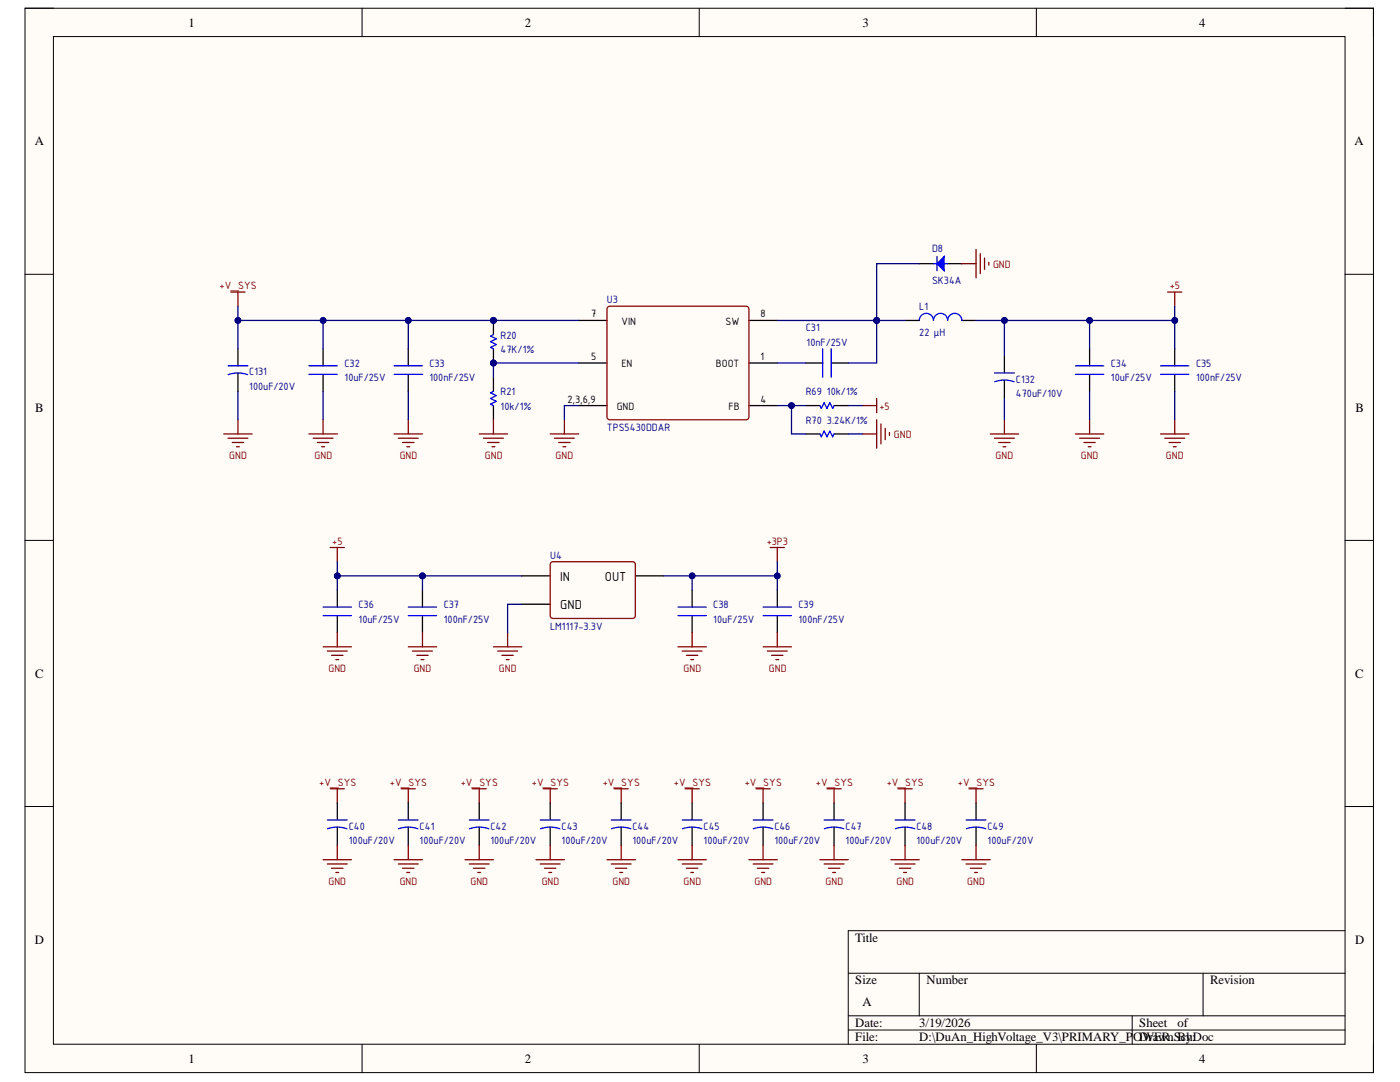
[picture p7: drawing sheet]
<svg xmlns="http://www.w3.org/2000/svg" width="279mm" height="216mm" viewBox="0 0 279 216" stroke-linecap="round" stroke-linejoin="round" font-family="sans-serif">
<defs><g id="words">
<g font-size="2.8">
<text x="111.8" y="115.9">IN</text>
<text x="120.7" y="115.9">OUT</text>
<text x="111.8" y="121.5">GND</text>
</g>
<g font-size="2.5">
<text x="37.6" y="5.3">1</text>
<text x="104.7" y="5.3">2</text>
<text x="172.1" y="5.3">3</text>
<text x="239.3" y="5.3">4</text>
<text x="6.9" y="29">A</text>
<text x="270.3" y="29">A</text>
<text x="7" y="82.1">B</text>
<text x="270.5" y="82.1">B</text>
<text x="7" y="135.2">C</text>
<text x="270.4" y="135.2">C</text>
<text x="6.9" y="188.3">D</text>
<text x="170.7" y="188">Title</text>
<text x="270.4" y="188.3">D</text>
<text x="170.7" y="196.4">Size</text>
<text x="184.9" y="196.4">Number</text>
<text x="241.5" y="196.4">Revision</text>
<text x="172.1" y="200.8">A</text>
<text x="170.7" y="205">Date:</text>
<text x="170.7" y="207.8">File:</text>
<text x="183.5" y="205">3/19/2026</text>
<text x="183.5" y="207.8">D:\DuAn_HighVoltage_V3\PRIMARY_P</text>
<text x="226.1" y="207.8">ODrawn chDoc</text>
<text x="227.4" y="205">Sheet</text>
<text x="228" y="207.8">WER.SBy:</text>
<text x="235" y="205">of</text>
<text x="37.6" y="212.1">1</text>
<text x="104.7" y="212.1">2</text>
<text x="172.1" y="212.1">3</text>
<text x="239.3" y="212.1">4</text>
</g>
<g font-size="2.3" fill="#000080">
<text x="186" y="50.3">D8</text>
<text x="186" y="56.6">SK34A</text>
<text x="121.1" y="60.5">U3</text>
<text x="183.5" y="61.9">L1</text>
<text x="99.9" y="67.6">R20</text>
<text x="99.9" y="70.4">47K/1%</text>
<text x="160.8" y="66.1">C31</text>
<text x="161" y="69">10nF/25V</text>
<text x="183.5" y="67">22 μH</text>
<text x="49.7" y="74.9">C131</text>
<text x="49.7" y="77.8">100uF/20V</text>
<text x="68.8" y="73.2">C32</text>
<text x="68.8" y="76.1">10uF/25V</text>
<text x="85.7" y="73.2">C33</text>
<text x="85.7" y="76.1">100nF/25V</text>
<text x="202.8" y="76.4">C132</text>
<text x="221.7" y="73.2">C34</text>
<text x="221.7" y="76.1">10uF/25V</text>
<text x="238.7" y="73.2">C35</text>
<text x="238.7" y="76.1">100nF/25V</text>
<text x="99.9" y="78.9">R21</text>
<text x="99.9" y="81.8">10k/1%</text>
<text x="160.8" y="78.9">R69</text>
<text x="165" y="78.9">10k/1%</text>
<text x="202.8" y="79.2">470uF/10V</text>
<text x="121.1" y="86">TPS5430DDAR</text>
<text x="160.8" y="84.6">R70</text>
<text x="165" y="84.6">3.24K/1%</text>
<text x="109.8" y="111.5">U4</text>
<text x="71.6" y="121.3">C36</text>
<text x="71.6" y="124.2">10uF/25V</text>
<text x="88.6" y="121.3">C37</text>
<text x="88.6" y="124.2">100nF/25V</text>
<text x="109.8" y="125.7">LM1117-3.3V</text>
<text x="142.4" y="121.3">C38</text>
<text x="142.4" y="124.2">10uF/25V</text>
<text x="159.4" y="121.3">C39</text>
<text x="159.4" y="124.2">100nF/25V</text>
<text x="69.6" y="165.6">C40</text>
<text x="83.7" y="165.6">C41</text>
<text x="97.9" y="165.6">C42</text>
<text x="112.1" y="165.6">C43</text>
<text x="126.2" y="165.6">C44</text>
<text x="140.4" y="165.6">C45</text>
<text x="154.5" y="165.6">C46</text>
<text x="168.7" y="165.6">C47</text>
<text x="182.9" y="165.6">C48</text>
<text x="197.1" y="165.6">C49</text>
<text x="69.6" y="168.4">100uF/20V</text>
<text x="83.7" y="168.4">100uF/20V</text>
<text x="97.9" y="168.4">100uF/20V</text>
<text x="112.1" y="168.4">100uF/20V</text>
<text x="126.2" y="168.4">100uF/20V</text>
<text x="140.4" y="168.4">100uF/20V</text>
<text x="154.5" y="168.4">100uF/20V</text>
<text x="168.7" y="168.4">100uF/20V</text>
<text x="182.9" y="168.4">100uF/20V</text>
<text x="197.1" y="168.4">100uF/20V</text>
</g>
<g font-size="2.3" fill="#800000">
<text x="198.2" y="53.4">GND</text>
<text x="43.8" y="57.7">+V_SYS</text>
<text x="233.5" y="57.7">+5</text>
<text x="175.5" y="81.8">+5</text>
<text x="178.4" y="87.4">GND</text>
<text x="45.8" y="91.7">GND</text>
<text x="62.8" y="91.7">GND</text>
<text x="79.8" y="91.7">GND</text>
<text x="96.8" y="91.7">GND</text>
<text x="110.9" y="91.7">GND</text>
<text x="198.7" y="91.7">GND</text>
<text x="215.7" y="91.7">GND</text>
<text x="232.7" y="91.7">GND</text>
<text x="66.3" y="108.7">+5</text>
<text x="153" y="108.7">+3P3</text>
<text x="65.6" y="134.1">GND</text>
<text x="82.6" y="134.1">GND</text>
<text x="99.6" y="134.1">GND</text>
<text x="136.4" y="134.1">GND</text>
<text x="153.4" y="134.1">GND</text>
<text x="63.7" y="156.8">+V_SYS</text>
<text x="77.8" y="156.8">+V_SYS</text>
<text x="91.9" y="156.8">+V_SYS</text>
<text x="106.2" y="156.8">+V_SYS</text>
<text x="120.3" y="156.8">+V_SYS</text>
<text x="134.5" y="156.8">+V_SYS</text>
<text x="148.6" y="156.8">+V_SYS</text>
<text x="162.8" y="156.8">+V_SYS</text>
<text x="177" y="156.8">+V_SYS</text>
<text x="191.2" y="156.8">+V_SYS</text>
<text x="65.6" y="176.6">GND</text>
<text x="79.8" y="176.6">GND</text>
<text x="93.9" y="176.6">GND</text>
<text x="108.1" y="176.6">GND</text>
<text x="122.2" y="176.6">GND</text>
<text x="136.4" y="176.6">GND</text>
<text x="150.6" y="176.6">GND</text>
<text x="164.8" y="176.6">GND</text>
<text x="178.9" y="176.6">GND</text>
<text x="193" y="176.6">GND</text>
</g>
<g font-size="2.3">
<text x="118" y="63.3">7</text>
<text x="124" y="64.8">VIN</text>
<text x="144.8" y="64.8">SW</text>
<text x="151.7" y="63.3">8</text>
<text x="118" y="71.8">5</text>
<text x="151.7" y="71.8">1</text>
<text x="124" y="73.2">EN</text>
<text x="142.9" y="73.2">BOOT</text>
<text x="113.3" y="80.3">2,3,6,9</text>
<text x="123.1" y="81.8">GND</text>
<text x="145.4" y="81.8">FB</text>
<text x="151.7" y="80.3">4</text>
</g>
</g></defs>
<path d="M5 1.6h269.1v212.4h-269.1z" fill-rule="evenodd" fill="#fffcf8"/>
<path d="M5 1.6h269.1v212.4h-269.1z" fill="none" stroke="#000" stroke-width=".2"/>
<path d="M10.7 7.3h257.7v201.1h-257.7z" fill-rule="evenodd" fill="#fffcf8"/>
<g fill="none" stroke="#000" stroke-width=".2">
<path d="M5 1.6h5.7M10.7 7.3h257.7v201.1h-257.7zM72.3 1.6v5.7M139.5 1.6v5.7M206.8 1.6v5.7M268.4 1.6h5.7v5.7M5 54.7h5.7M268.4 54.7h5.7M5 107.8h5.7M268.4 107.8h5.7M5 160.9h5.7M268.4 160.9h5.7"/>
<path d="M169.3 194.2h99.1M183.5 194.2v8.5M240.1 194.2v8.5M268.4 185.7h-99.1v22.7M72.3 208.4v5.6M139.5 208.4v5.6M169.3 202.7h99.1M169.3 205.5h99.1M206.8 208.4v5.6M226 202.7v5.7M274.1 208.4v5.6"/>
</g>
<g fill="none" stroke="#000" stroke-width=".25">
<path d="M115.5 63.9h5.6M115.5 72.4h5.6M149.5 63.9h5.6M149.5 72.4h5.6M115.5 80.9h5.6M149.5 80.9h5.6M67.3 117.7v3.4M84.3 117.7v3.4M104.1 114.9h5.7M126.8 114.9h5.7M138.1 117.7v3.4M155.1 117.7v3.4"/>
<path d="M67.3 122.8v3.4M84.3 122.8v3.4M104.1 120.6h5.7M138.1 122.8v3.4M155.1 122.8v3.4M67.3 160.2v3.4M67.3 165v3.7M81.5 160.2v3.4M81.5 165v3.7M95.6 160.2v3.4M95.6 165v3.7M109.8 160.2v3.4"/>
<path d="M109.8 165v3.7M124 160.2v3.4M124 165v3.7M138.1 160.2v3.4M138.1 165v3.7M152.3 160.2v3.4M152.3 165v3.7M166.5 160.2v3.4M166.5 165v3.7M180.6 160.2v3.4M180.6 165v3.7M194.8 160.2v3.4"/>
<path d="M194.8 165v3.7"/>
</g>
<path d="M121.2 61.4l.5-.3 27.5 .1 .3 .5-.1 21.8-.5 .3-27.5-.1-.3-.5zM109.9 112.4l.5-.3 16.1 .1 .3 .4-.1 10.5-.5 .3-16.1-.1-.3-.5z" fill="none" stroke="#980000" stroke-width=".25"/>
<g fill="none" stroke="#00f" stroke-width=".25">
<path d="M64.5 121.1h5.6M64.5 122.8h5.6M81.5 121.1h5.6M81.5 122.8h5.6M135.3 121.1h5.7M135.3 122.8h5.7M152.3 121.1h5.7M152.3 122.8h5.7M65.3 163.6h4M65.4 165.4l1.6-.4 1.2 .1 1 .3M79.5 163.6h4M79.5 165.4l1.7-.4 1.1 .1 1.1 .3"/>
<path d="M93.7 163.6h3.9M93.7 165.4l1.7-.4 1.1 .1 1.1 .3M107.8 163.6h4M107.9 165.4l1.6-.4 1.1 .1 1.1 .3M122 163.6h3.9M122 165.4l1.7-.4 1.1 .1 1.1 .3M136.1 163.6h4M136.2 165.4l1.6-.4 1.2 .1 1.1 .3M150.3 163.6h4M150.4 165.4l1.6-.4 1.1 .1 1.1 .3M164.5 163.6h3.9M164.5 165.4l1.7-.4 1.1 .1 1.1 .3"/>
<path d="M178.6 163.6h4M178.7 165.4l1.6-.4 1.2 .1 1.1 .3M192.8 163.6h4M192.8 165.4l1.7-.4 1.1 .1 1.1 .3"/>
</g>
<g fill="none" stroke="#800000" stroke-width=".25">
<path d="M109.8 86.6h5.7M110.7 87.4h3.9M111.5 88.3h2.3M112.4 89.1h.5M112.6 83.8v2.8M65.9 109.2h2.8M67.3 109.2v2.9M153.7 109.2h2.8M155.1 109.2v2.9M64.5 129.1h5.6M65.3 129.9h4M66.2 130.8h2.2"/>
<path d="M67 131.6h.6M67.3 126.2v2.9M81.5 129.1h5.6M82.3 129.9h4M83.2 130.8h2.2M84 131.6h.6M84.3 126.2v2.9M98.5 129.1h5.6M99.3 129.9h4M100.2 130.8h2.2M101 131.6h.6M101.3 126.2v2.9"/>
<path d="M135.3 129.1h5.7M136.1 129.9h4M137 130.8h2.3M137.8 131.6h.6M138.1 126.2v2.9M152.3 129.1h5.7M153.1 129.9h4M154 130.8h2.3M154.8 131.6h.6M155.1 126.2v2.9M65.9 157.4h2.8M67.3 157.4v2.8"/>
<path d="M80.1 157.4h2.8M81.5 157.4v2.8M94.2 157.4h2.9M95.6 157.4v2.8M108.4 157.4h2.8M109.8 157.4v2.8M122.5 157.4h2.9M124 157.4v2.8M136.7 157.4h2.8M138.1 157.4v2.8M150.9 157.4h2.8M152.3 157.4v2.8"/>
<path d="M165 157.4h2.9M166.5 157.4v2.8M179.2 157.4h2.8M180.6 157.4v2.8M193.4 157.4h2.8M194.8 157.4v2.8M64.5 171.5h5.6M65.3 172.4h4M66.2 173.2h2.3M67 174.1h.6M67.3 168.7v2.8M78.6 171.5h5.7"/>
<path d="M79.5 172.4h4M80.3 173.2h2.3M81.2 174.1h.6M81.5 168.7v2.8M92.8 171.5h5.7M93.7 172.4h3.9M94.5 173.2h2.3M95.4 174.1h.5M95.6 168.7v2.8M107 171.5h5.6M107.8 172.4h4M108.7 173.2h2.2"/>
<path d="M109.5 174.1h.6M109.8 168.7v2.8M121.1 171.5h5.7M122 172.4h3.9M122.8 173.2h2.3M123.7 174.1h.6M124 168.7v2.8M135.3 171.5h5.7M136.1 172.4h4M137 173.2h2.3M137.9 174.1h.5M138.1 168.7v2.8"/>
<path d="M149.5 171.5h5.6M150.3 172.4h4M151.2 173.2h2.2M152 174.1h.6M152.3 168.7v2.8M163.6 171.5h5.7M164.5 172.4h3.9M165.3 173.2h2.3M166.2 174.1h.5M166.5 168.7v2.8M177.8 171.5h5.7M178.6 172.4h4"/>
<path d="M179.5 173.2h2.3M180.3 174.1h.6M180.6 168.7v2.8M192 171.5h5.6M192.8 172.4h4M193.6 173.2h2.3M194.5 174.1h.6M194.8 168.7v2.8"/>
</g>
<circle cx="98.5" cy="63.9" r=".57" fill="#000080"/>
<circle cx="98.5" cy="63.9" r=".57" fill="none" stroke="#000080" stroke-width=".2"/>
<circle cx="98.5" cy="72.4" r=".57" fill="#000080"/>
<circle cx="98.5" cy="72.4" r=".57" fill="none" stroke="#000080" stroke-width=".2"/>
<path d="M98.5 63.9v2.9" fill="none" stroke="#000" stroke-width=".25"/>
<circle cx="98.5" cy="63.9" r=".57" fill="#000080"/>
<circle cx="98.5" cy="63.9" r=".57" fill="none" stroke="#000080" stroke-width=".2"/>
<path d="M98.5 69.6v2.8" fill="none" stroke="#000" stroke-width=".25"/>
<circle cx="98.5" cy="72.4" r=".57" fill="#000080"/>
<circle cx="98.5" cy="72.4" r=".57" fill="none" stroke="#000080" stroke-width=".2"/>
<g fill="none" stroke="#00f" stroke-width=".25">
<path d="M45.5 73h4M45.5 74.8l1.1-.3 1.2-.1 1.6 .4M61.6 73h5.7M61.6 74.7h5.7M78.6 73h5.7M78.6 74.7h5.7M98.5 66.8l-.6 .3 1.1 .5-1.1 .6 1.1 .6-1.1 .5 .6 .3M98.5 78.1l-.6 .3 1.1 .5-1.1 .6 1.1 .6-1.1 .5 .6 .3M164.2 69.6v5.7M165.9 69.6v5.7M192 63.9a1.42 1.42 0 0 0-1.5-1.4 1.42 1.42 0 0 0-1.4 1.4 1.42 1.42 0 0 0-1.4-1.4 1.42 1.42 0 0 0-1.4 1.4 1.42 1.42 0 0 0-1.4-1.4 1.42 1.42 0 0 0-1.4 1.5M198.5 74.4h3.9"/>
<path d="M198.5 76.2l1.1-.3 1.1-.1 1.7 .4"/>
</g>
<g fill="none" stroke="#000" stroke-width=".25">
<path d="M183.5 52.6h2.8M189.1 52.6h2.9M47.5 69.6v3.4M47.5 74.4v3.7M64.5 69.6v3.4M64.5 74.7v3.4M81.5 69.6v3.4M81.5 74.7v3.4M98.5 75.3v2.8M160.8 72.4h3.4M165.9 72.4h3.4M180.6 63.9h2.9"/>
<path d="M192 63.9h2.8M200.4 71v3.4M200.4 75.8v3.7M98.5 80.9v2.9"/>
</g>
<g fill="none" stroke="#800000" stroke-width=".25">
<path d="M44.7 86.6h5.6M45.5 87.4h4M46.3 88.3h2.3M47.2 89.1h.6M47.5 83.8v2.8M61.6 86.6h5.7M62.5 87.4h4M63.3 88.3h2.3M64.2 89.1h.6M64.5 83.8v2.8M78.6 86.6h5.7M79.5 87.4h4"/>
<path d="M80.3 88.3h2.3M81.2 89.1h.6M81.5 83.8v2.8M95.6 86.6h5.7M96.5 87.4h4M97.3 88.3h2.3M98.2 89.1h.6M98.5 83.8v2.8M197.6 86.6h5.7M198.5 87.4h3.9M199.3 88.3h2.3M200.2 89.1h.5"/>
<path d="M200.4 83.8v2.8"/>
</g>
<path d="M187 52.6l1.4-1.4v2.8z" fill="#00f"/>
<path d="M186.3 52.6h2.8M187 52.6l1.4-1.4v2.8zM187 51.2v2.8M214.6 73h5.7M214.6 74.7h5.7M231.6 73h5.7M231.6 74.7h5.7M163.6 80.9l.3 .6 .6-1.1 .5 1.1 .6-1.1 .6 1.1 .3-.6M163.6 86.6l.3 .6 .6-1.2 .5 1.2 .6-1.2 .6 1.2 .3-.6" fill="none" stroke="#00f" stroke-width=".25"/>
<g fill="none" stroke="#800000" stroke-width=".25">
<path d="M46.1 58.3h2.8M47.5 58.3v2.8M192 52.6h2.8M194.8 49.8v5.6M195.6 50.6v4M196.5 51.5v2.2M197.3 52.3v.6M233 58.3h2.9M234.4 58.3v2.8M175 79.5v2.8M172.1 86.6h2.9M172.1 80.9h2.9"/>
<path d="M175 83.8v5.6M175.8 84.6v4M176.7 85.5v2.2M177.5 86.3v.6M214.6 86.6h5.7M215.5 87.4h3.9M216.3 88.3h2.3M217.2 89.1h.5M217.5 83.8v2.8M231.6 86.6h5.7M232.5 87.4h3.9M233.3 88.3h2.3"/>
<path d="M234.2 89.1h.5M234.4 83.8v2.8"/>
</g>
<path d="M217.5 69.6v3.4M217.5 74.7v3.4M234.4 69.6v3.4M234.4 74.7v3.4M160.8 80.9h2.8M160.8 86.6h2.8M166.5 80.9h2.8M166.5 86.6h2.8" fill="none" stroke="#000" stroke-width=".25"/>
<path d="M67.3 114.9h17M104.1 120.6h-2.8v5.6" fill="none" stroke="#000080" stroke-width=".25"/>
<circle cx="67.3" cy="114.9" r=".57" fill="#000080"/>
<circle cx="67.3" cy="114.9" r=".57" fill="none" stroke="#000080" stroke-width=".2"/>
<circle cx="84.3" cy="114.9" r=".57" fill="#000080"/>
<circle cx="84.3" cy="114.9" r=".57" fill="none" stroke="#000080" stroke-width=".2"/>
<path d="M84.3 114.9v2.8" fill="none" stroke="#000080" stroke-width=".25"/>
<circle cx="84.3" cy="114.9" r=".57" fill="#000080"/>
<circle cx="84.3" cy="114.9" r=".57" fill="none" stroke="#000080" stroke-width=".2"/>
<path d="M84.3 114.9h19.8" fill="none" stroke="#000080" stroke-width=".25"/>
<circle cx="84.3" cy="114.9" r=".57" fill="#000080"/>
<circle cx="84.3" cy="114.9" r=".57" fill="none" stroke="#000080" stroke-width=".2"/>
<path d="M67.3 114.9v2.8" fill="none" stroke="#000080" stroke-width=".25"/>
<circle cx="67.3" cy="114.9" r=".57" fill="#000080"/>
<circle cx="67.3" cy="114.9" r=".57" fill="none" stroke="#000080" stroke-width=".2"/>
<path d="M138.1 117.7v-2.8h17v2.8" fill="none" stroke="#000080" stroke-width=".25"/>
<circle cx="138.1" cy="114.9" r=".57" fill="#000080"/>
<circle cx="138.1" cy="114.9" r=".57" fill="none" stroke="#000080" stroke-width=".2"/>
<circle cx="155.1" cy="114.9" r=".57" fill="#000080"/>
<circle cx="155.1" cy="114.9" r=".57" fill="none" stroke="#000080" stroke-width=".2"/>
<path d="M132.5 114.9h5.6" fill="none" stroke="#000080" stroke-width=".25"/>
<circle cx="138.1" cy="114.9" r=".57" fill="#000080"/>
<circle cx="138.1" cy="114.9" r=".57" fill="none" stroke="#000080" stroke-width=".2"/>
<path d="M67.3 112.1v2.8" fill="none" stroke="#000080" stroke-width=".25"/>
<circle cx="67.3" cy="114.9" r=".57" fill="#000080"/>
<circle cx="67.3" cy="114.9" r=".57" fill="none" stroke="#000080" stroke-width=".2"/>
<path d="M155.1 112.1v2.8" fill="none" stroke="#000080" stroke-width=".25"/>
<circle cx="155.1" cy="114.9" r=".57" fill="#000080"/>
<circle cx="155.1" cy="114.9" r=".57" fill="none" stroke="#000080" stroke-width=".2"/>
<path d="M98.5 72.4v2.9M115.5 80.9h-2.9v2.9" fill="none" stroke="#000080" stroke-width=".25"/>
<circle cx="98.5" cy="72.4" r=".57" fill="#000080"/>
<circle cx="98.5" cy="72.4" r=".57" fill="none" stroke="#000080" stroke-width=".2"/>
<path d="M98.5 72.4h17" fill="none" stroke="#000080" stroke-width=".25"/>
<circle cx="98.5" cy="72.4" r=".57" fill="#000080"/>
<circle cx="98.5" cy="72.4" r=".57" fill="none" stroke="#000080" stroke-width=".2"/>
<path d="M64.5 78.1v5.7M81.5 63.9h34M81.5 78.1v5.7" fill="none" stroke="#000080" stroke-width=".25"/>
<circle cx="98.5" cy="63.9" r=".57" fill="#000080"/>
<circle cx="98.5" cy="63.9" r=".57" fill="none" stroke="#000080" stroke-width=".2"/>
<circle cx="81.5" cy="63.9" r=".57" fill="#000080"/>
<circle cx="81.5" cy="63.9" r=".57" fill="none" stroke="#000080" stroke-width=".2"/>
<path d="M64.5 69.6v-5.7h17v5.7" fill="none" stroke="#000080" stroke-width=".25"/>
<circle cx="64.5" cy="63.9" r=".57" fill="#000080"/>
<circle cx="64.5" cy="63.9" r=".57" fill="none" stroke="#000080" stroke-width=".2"/>
<circle cx="81.5" cy="63.9" r=".57" fill="#000080"/>
<circle cx="81.5" cy="63.9" r=".57" fill="none" stroke="#000080" stroke-width=".2"/>
<path d="M47.5 61.1v2.8h17" fill="none" stroke="#000080" stroke-width=".25"/>
<circle cx="47.5" cy="63.9" r=".57" fill="#000080"/>
<circle cx="47.5" cy="63.9" r=".57" fill="none" stroke="#000080" stroke-width=".2"/>
<circle cx="64.5" cy="63.9" r=".57" fill="#000080"/>
<circle cx="64.5" cy="63.9" r=".57" fill="none" stroke="#000080" stroke-width=".2"/>
<path d="M155.1 72.4h5.7M155.1 63.9h19.9" fill="none" stroke="#000080" stroke-width=".25"/>
<circle cx="175" cy="63.9" r=".56" fill="#000080"/>
<circle cx="175" cy="63.9" r=".56" fill="none" stroke="#000080" stroke-width=".2"/>
<path d="M175 63.9v8.5h-5.7" fill="none" stroke="#000080" stroke-width=".25"/>
<circle cx="175" cy="63.9" r=".56" fill="#000080"/>
<circle cx="175" cy="63.9" r=".56" fill="none" stroke="#000080" stroke-width=".2"/>
<path d="M175 63.9h5.6" fill="none" stroke="#000080" stroke-width=".25"/>
<circle cx="175" cy="63.9" r=".56" fill="#000080"/>
<circle cx="175" cy="63.9" r=".56" fill="none" stroke="#000080" stroke-width=".2"/>
<path d="M47.5 63.9v5.7M47.5 78.1v5.7" fill="none" stroke="#000080" stroke-width=".25"/>
<circle cx="47.5" cy="63.9" r=".57" fill="#000080"/>
<circle cx="47.5" cy="63.9" r=".57" fill="none" stroke="#000080" stroke-width=".2"/>
<path d="M194.8 63.9h5.6v7.1" fill="none" stroke="#000080" stroke-width=".25"/>
<circle cx="200.5" cy="63.9" r=".56" fill="#000080"/>
<circle cx="200.5" cy="63.9" r=".56" fill="none" stroke="#000080" stroke-width=".2"/>
<path d="M183.5 52.6h-8.5v11.3M200.4 79.5v4.3" fill="none" stroke="#000080" stroke-width=".25"/>
<circle cx="175" cy="63.9" r=".56" fill="#000080"/>
<circle cx="175" cy="63.9" r=".56" fill="none" stroke="#000080" stroke-width=".2"/>
<path d="M155.1 80.9h5.7" fill="none" stroke="#000080" stroke-width=".25"/>
<circle cx="158" cy="80.9" r=".57" fill="#000080"/>
<circle cx="158" cy="80.9" r=".57" fill="none" stroke="#000080" stroke-width=".2"/>
<path d="M158 80.9v5.7h2.8" fill="none" stroke="#000080" stroke-width=".25"/>
<circle cx="158" cy="80.9" r=".57" fill="#000080"/>
<circle cx="158" cy="80.9" r=".57" fill="none" stroke="#000080" stroke-width=".2"/>
<path d="M217.5 63.9h16.9v5.7M217.5 78.1v5.7M234.4 78.1v5.7M169.3 86.6h2.8" fill="none" stroke="#000080" stroke-width=".25"/>
<circle cx="234.4" cy="63.9" r=".56" fill="#000080"/>
<circle cx="234.4" cy="63.9" r=".56" fill="none" stroke="#000080" stroke-width=".2"/>
<circle cx="217.4" cy="63.9" r=".57" fill="#000080"/>
<circle cx="217.4" cy="63.9" r=".57" fill="none" stroke="#000080" stroke-width=".2"/>
<path d="M200.4 63.9h17.1v5.7" fill="none" stroke="#000080" stroke-width=".25"/>
<circle cx="217.4" cy="63.9" r=".57" fill="#000080"/>
<circle cx="217.4" cy="63.9" r=".57" fill="none" stroke="#000080" stroke-width=".2"/>
<circle cx="200.5" cy="63.9" r=".56" fill="#000080"/>
<circle cx="200.5" cy="63.9" r=".56" fill="none" stroke="#000080" stroke-width=".2"/>
<path d="M234.4 61.1v2.8" fill="none" stroke="#000080" stroke-width=".25"/>
<circle cx="234.4" cy="63.9" r=".56" fill="#000080"/>
<circle cx="234.4" cy="63.9" r=".56" fill="none" stroke="#000080" stroke-width=".2"/>
<path d="M169.3 80.9h2.8" fill="none" stroke="#000080" stroke-width=".25"/>
<use href="#words"/>
</svg>
